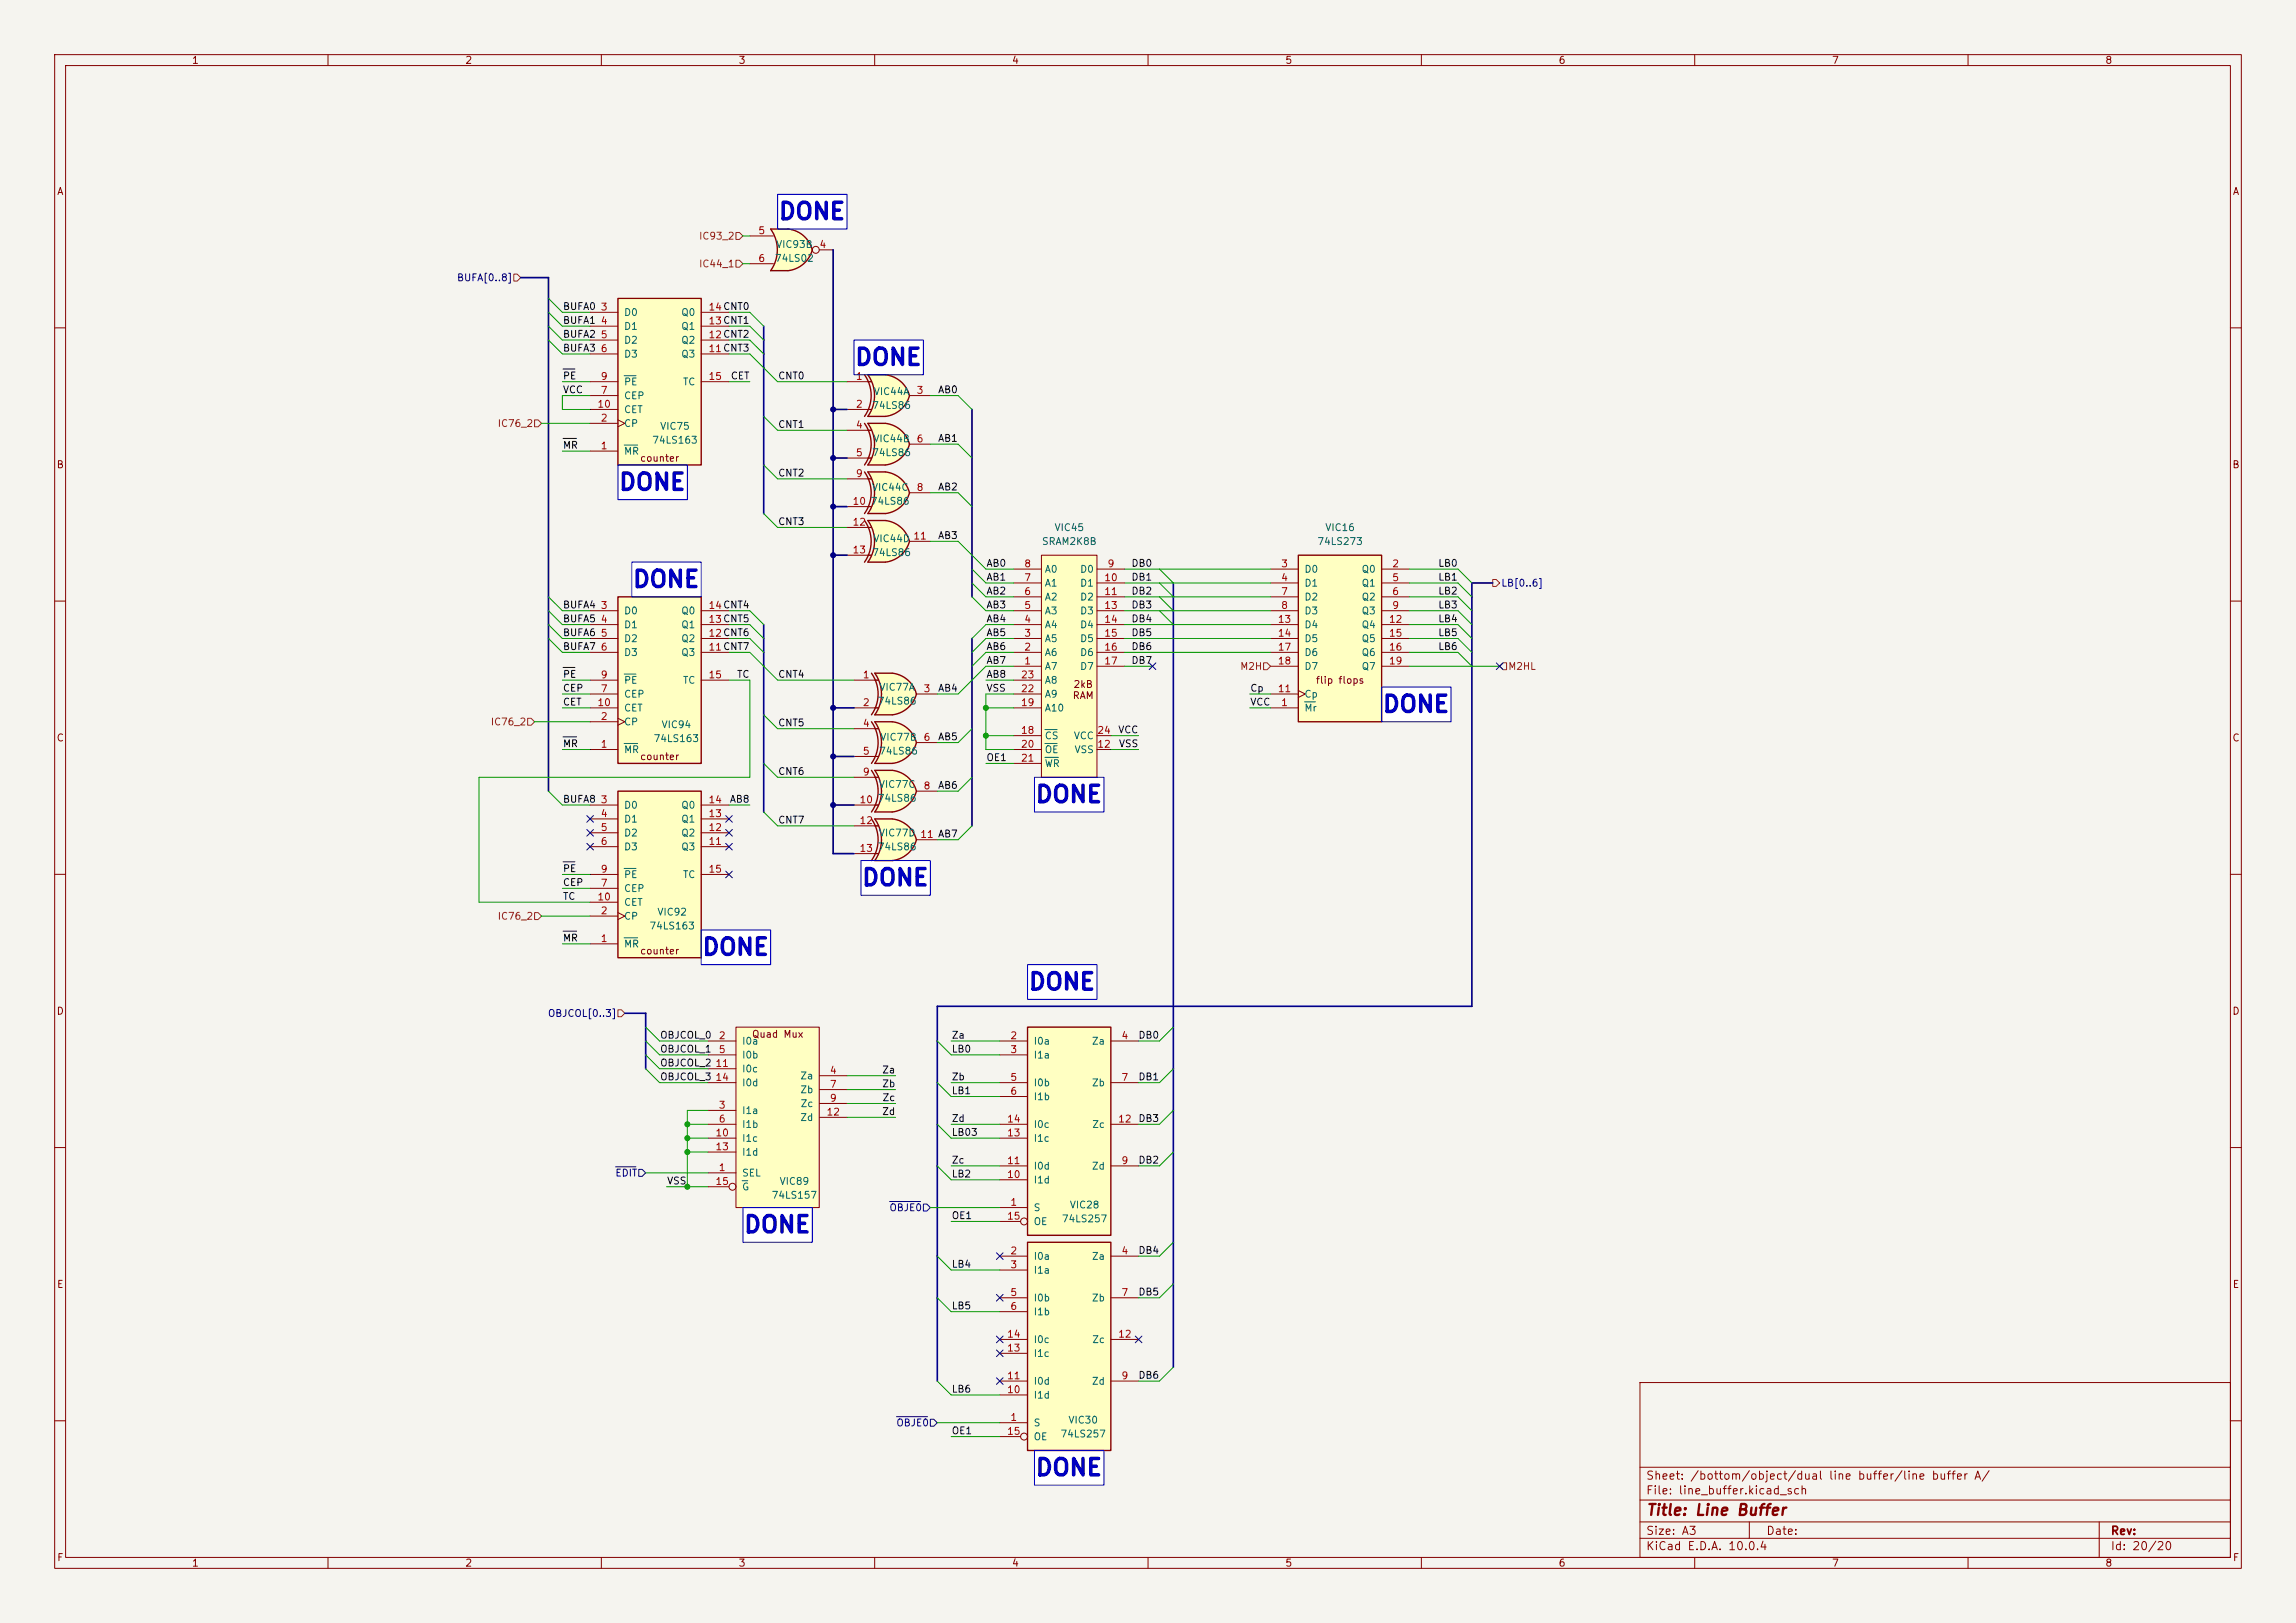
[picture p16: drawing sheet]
<svg xmlns="http://www.w3.org/2000/svg" width="420mm" height="297mm" viewBox="0 0 420 297" stroke-linecap="round" stroke-linejoin="round" font-family="sans-serif">
<defs><g id="words">
<g font-size="3" fill="#0000c2">
<text x="142.2" y="40.9">DONE</text>
<text x="156.2" y="67.6">DONE</text>
<text x="113" y="90.5">DONE</text>
<text x="115.6" y="108.2">DONE</text>
<text x="252.7" y="131.1">DONE</text>
<text x="189.2" y="147.6">DONE</text>
<text x="157.5" y="162.8">DONE</text>
<text x="128.3" y="175.5">DONE</text>
<text x="188" y="181.9">DONE</text>
<text x="135.9" y="226.4">DONE</text>
<text x="189.2" y="270.8">DONE</text>
</g>
<text font-size="2" fill="#840000" x="301" y="277.8">Title: Line Buffer</text>
<g font-size="1.5" fill="#840000">
<text x="301" y="273.8">File: line_buffer.kicad_sch</text>
<text x="301" y="271.1">Sheet: /bottom/object/dual line buffer/line buffer A/</text>
<text x="301" y="281.2">Size: A3</text>
<text x="323" y="281.2">Date:</text>
<text x="386" y="281.2">Rev:</text>
<text x="301" y="284">KiCad E.D.A. 10.0.4</text>
<text x="386" y="284">Id: 20/20</text>
</g>
<g font-size="1.3" fill="#840000">
<text x="35" y="12">1</text>
<text x="85" y="12">2</text>
<text x="135" y="12">3</text>
<text x="185" y="12">4</text>
<text x="235" y="12">5</text>
<text x="285" y="12">6</text>
<text x="335" y="12">7</text>
<text x="385" y="12">8</text>
<text x="10.3" y="36">A</text>
<text x="408.3" y="36">A</text>
<text x="10.3" y="86">B</text>
<text x="117" y="84.8">counter</text>
<text x="408.2" y="86">B</text>
<text x="240.6" y="125.4">flip flops</text>
<text x="196.1" y="128.2">RAM</text>
<text x="196.3" y="126.2">2kB</text>
<text x="10.3" y="136">C</text>
<text x="408.2" y="136">C</text>
<text x="117" y="139.4">counter</text>
<text x="117" y="175">counter</text>
<text x="10.3" y="186">D</text>
<text x="408.2" y="186">D</text>
<text x="137.5" y="190.2">Quad Mux</text>
<text x="10.3" y="236">E</text>
<text x="408.3" y="236">E</text>
<text x="10.3" y="286">F</text>
<text x="35" y="287">1</text>
<text x="85" y="287">2</text>
<text x="135" y="287">3</text>
<text x="185" y="287">4</text>
<text x="235" y="287">5</text>
<text x="285" y="287">6</text>
<text x="335" y="287">7</text>
<text x="385" y="287">8</text>
<text x="408.3" y="286">F</text>
</g>
<g font-size="1.3" fill="#725600">
<text x="127.8" y="44.2">IC93_2</text>
<text x="127.8" y="49.2">IC44_1</text>
<text x="90.9" y="78.4">IC76_2</text>
<text x="226.8" y="122.9">M2H</text>
<text x="275.8" y="122.9">M2HL</text>
<text x="89.7" y="133.1">IC76_2</text>
<text x="90.9" y="168.6">IC76_2</text>
</g>
<g font-size="1.3" fill="#a90000">
<text x="138.6" y="43.2">5</text>
<text x="149.8" y="45.7">4</text>
<text x="138.6" y="48.2">6</text>
<text x="109.8" y="57.1">3</text>
<text x="109.8" y="59.7">4</text>
<text x="129.5" y="59.7">13CNT1</text>
<text x="129.5" y="57.1">14CNT0</text>
<text x="109.8" y="62.2">5</text>
<text x="109.8" y="64.7">6</text>
<text x="129.5" y="64.7">11CNT3</text>
<text x="129.5" y="62.2">12CNT2</text>
<text x="109.8" y="69.8">9</text>
<text x="129.5" y="69.8">15</text>
<text x="156.5" y="69.8">1</text>
<text x="109.2" y="74.9">10</text>
<text x="109.8" y="77.4">2</text>
<text x="109.8" y="72.4">7</text>
<text x="156.5" y="74.9">2</text>
<text x="167.6" y="72.4">3</text>
<text x="109.8" y="82.5">1</text>
<text x="156.5" y="78.7">4</text>
<text x="156.5" y="83.8">5</text>
<text x="167.6" y="81.3">6</text>
<text x="156.5" y="87.6">9</text>
<text x="155.9" y="92.7">10</text>
<text x="167.6" y="90.1">8</text>
<text x="155.9" y="96.5">12</text>
<text x="155.9" y="101.6">13</text>
<text x="167" y="99">11</text>
<text x="187.3" y="106.7">7</text>
<text x="187.3" y="104.1">8</text>
<text x="201.9" y="106.7">10</text>
<text x="202.5" y="104.1">9</text>
<text x="234.2" y="104.1">3</text>
<text x="234.2" y="106.7">4</text>
<text x="254.6" y="104.1">2</text>
<text x="254.6" y="106.7">5</text>
<text x="109.8" y="111.7">3</text>
<text x="129.5" y="111.7">14CNT4</text>
<text x="187.3" y="111.7">5</text>
<text x="187.3" y="109.2">6</text>
<text x="201.9" y="109.2">11</text>
<text x="201.9" y="111.7">13</text>
<text x="234.2" y="109.2">7</text>
<text x="234.2" y="111.7">8</text>
<text x="254.6" y="109.2">6</text>
<text x="254.6" y="111.7">9</text>
<text x="109.8" y="114.3">4</text>
<text x="109.8" y="116.8">5</text>
<text x="109.8" y="119.4">6</text>
<text x="129.5" y="119.4">11CNT7</text>
<text x="129.5" y="116.8">12CNT6</text>
<text x="129.5" y="114.3">13CNT5</text>
<text x="187.3" y="119.4">2</text>
<text x="187.3" y="116.8">3</text>
<text x="187.3" y="114.3">4</text>
<text x="201.9" y="114.3">14</text>
<text x="201.9" y="116.8">15</text>
<text x="201.9" y="119.4">16</text>
<text x="233.6" y="114.3">13</text>
<text x="233.6" y="116.8">14</text>
<text x="233.6" y="119.4">17</text>
<text x="254" y="114.3">12</text>
<text x="254" y="116.8">15</text>
<text x="254" y="119.4">16</text>
<text x="109.8" y="124.4">9</text>
<text x="129.5" y="124.4">15</text>
<text x="157.7" y="124.4">1</text>
<text x="186.6" y="124.4">23</text>
<text x="187.3" y="121.9">1</text>
<text x="201.9" y="121.9">17</text>
<text x="233.6" y="121.9">18</text>
<text x="254" y="121.9">19</text>
<text x="109.2" y="129.5">10</text>
<text x="109.8" y="127">7</text>
<text x="157.7" y="129.5">2</text>
<text x="168.8" y="127">3</text>
<text x="186.6" y="129.5">19</text>
<text x="186.6" y="127">22</text>
<text x="233.6" y="127">11</text>
<text x="234.2" y="129.5">1</text>
<text x="109.8" y="137.1">1</text>
<text x="109.8" y="132.1">2</text>
<text x="157.7" y="133.3">4</text>
<text x="168.8" y="135.9">6</text>
<text x="186.6" y="134.6">18</text>
<text x="186.6" y="137.1">20</text>
<text x="200.6" y="137.1">12</text>
<text x="200.6" y="134.6">24</text>
<text x="157.7" y="142.2">9</text>
<text x="157.7" y="138.4">5</text>
<text x="186.6" y="139.7">21</text>
<text x="109.8" y="147.3">3</text>
<text x="109.8" y="149.8">4</text>
<text x="129.5" y="149.8">13</text>
<text x="129.5" y="147.3">14</text>
<text x="157.1" y="147.3">10</text>
<text x="168.8" y="144.8">8</text>
<text x="109.8" y="152.4">5</text>
<text x="109.8" y="154.9">6</text>
<text x="129.5" y="154.9">11</text>
<text x="129.5" y="152.4">12</text>
<text x="157.1" y="151.1">12</text>
<text x="109.8" y="160">9</text>
<text x="129.5" y="160">15</text>
<text x="157.1" y="156.2">13</text>
<text x="109.2" y="165.1">10</text>
<text x="109.8" y="167.6">2</text>
<text x="109.8" y="162.5">7</text>
<text x="109.8" y="172.7">1</text>
<text x="131.4" y="190.5">2</text>
<text x="184.7" y="190.5">2</text>
<text x="205" y="190.5">4</text>
<text x="130.8" y="195.6">11</text>
<text x="131.4" y="193">5</text>
<text x="151.7" y="196.8">4</text>
<text x="184.7" y="193">3</text>
<text x="130.8" y="198.1">14</text>
<text x="131.4" y="203.2">3</text>
<text x="151.7" y="199.4">7</text>
<text x="151.7" y="201.9">9</text>
<text x="184.7" y="198.1">5</text>
<text x="184.7" y="200.6">6</text>
<text x="205" y="198.1">7</text>
<text x="130.8" y="208.3">10</text>
<text x="131.4" y="205.7">6</text>
<text x="151.1" y="204.4">12</text>
<text x="184.1" y="208.3">13</text>
<text x="184.1" y="205.7">14</text>
<text x="204.4" y="205.7">12</text>
<text x="130.8" y="210.8">13</text>
<text x="131.4" y="214.6">1</text>
<text x="184.1" y="215.9">10</text>
<text x="184.1" y="213.3">11</text>
<text x="205" y="213.3">9</text>
<text x="130.8" y="217.1">15</text>
<text x="184.7" y="221">1</text>
<text x="184.1" y="223.5">15</text>
<text x="184.7" y="229.8">2</text>
<text x="184.7" y="232.4">3</text>
<text x="205" y="229.8">4</text>
<text x="184.7" y="237.5">5</text>
<text x="205" y="237.5">7</text>
<text x="184.1" y="245.1">14</text>
<text x="184.7" y="240">6</text>
<text x="204.4" y="245.1">12</text>
<text x="184.1" y="247.6">13</text>
<text x="184.1" y="255.2">10</text>
<text x="184.1" y="252.7">11</text>
<text x="205" y="252.7">9</text>
<text x="184.1" y="262.9">15</text>
<text x="184.7" y="260.3">1</text>
</g>
<g font-size="1.3" fill="#006464">
<text x="141.9" y="45.7">VIC93B</text>
<text x="141.6" y="48.2">74LS02</text>
<text x="114" y="58.1">D0</text>
<text x="124.5" y="58.1">Q0</text>
<text x="114" y="60.7">D1</text>
<text x="114" y="63.2">D2</text>
<text x="114" y="65.7">D3</text>
<text x="124.5" y="65.7">Q3</text>
<text x="124.5" y="63.2">Q2</text>
<text x="124.5" y="60.7">Q1</text>
<text x="114" y="70.8">PE</text>
<text x="124.8" y="70.8">TC</text>
<text x="114" y="73.4">CEP</text>
<text x="114" y="75.9">CET</text>
<text x="159.4" y="75.1">74LS86</text>
<text x="159.7" y="72.6">VIC44A</text>
<text x="114" y="83.5">MR</text>
<text x="114" y="78.4">CP</text>
<text x="119.2" y="81.5">74LS163</text>
<text x="120.7" y="78.9">VIC75</text>
<text x="159.4" y="83.8">74LS86</text>
<text x="159.6" y="81.2">VIC44B</text>
<text x="159.2" y="92.7">74LS86</text>
<text x="159.4" y="90.1">VIC44C</text>
<text x="159.6" y="99.5">VIC44D</text>
<text x="190.5" y="100">SRAM2K8B</text>
<text x="192.8" y="97.5">VIC45</text>
<text x="240.9" y="100">74LS273</text>
<text x="242.3" y="97.5">VIC16</text>
<text x="159.4" y="102.1">74LS86</text>
<text x="191" y="107.7">A1</text>
<text x="191" y="105.1">A0</text>
<text x="197.5" y="105.1">D0</text>
<text x="197.5" y="107.7">D1</text>
<text x="238.5" y="105.1">D0</text>
<text x="238.5" y="107.7">D1</text>
<text x="249" y="105.1">Q0</text>
<text x="249" y="107.7">Q1</text>
<text x="114" y="112.7">D0</text>
<text x="124.5" y="112.7">Q0</text>
<text x="191" y="112.7">A3</text>
<text x="191" y="110.2">A2</text>
<text x="197.5" y="110.2">D2</text>
<text x="197.5" y="112.7">D3</text>
<text x="238.5" y="110.2">D2</text>
<text x="238.5" y="112.7">D3</text>
<text x="249" y="110.2">Q2</text>
<text x="249" y="112.7">Q3</text>
<text x="114" y="115.3">D1</text>
<text x="114" y="117.8">D2</text>
<text x="124.5" y="117.8">Q2</text>
<text x="124.5" y="115.3">Q1</text>
<text x="191" y="117.8">A5</text>
<text x="191" y="115.3">A4</text>
<text x="197.5" y="115.3">D4</text>
<text x="197.5" y="117.8">D5</text>
<text x="238.5" y="115.3">D4</text>
<text x="238.5" y="117.8">D5</text>
<text x="249" y="115.3">Q4</text>
<text x="249" y="117.8">Q5</text>
<text x="114" y="120.4">D3</text>
<text x="114" y="125.4">PE</text>
<text x="124.5" y="120.4">Q3</text>
<text x="124.8" y="125.4">TC</text>
<text x="191" y="122.9">A7</text>
<text x="191" y="120.4">A6</text>
<text x="191" y="125.4">A8</text>
<text x="197.5" y="120.4">D6</text>
<text x="197.5" y="122.9">D7</text>
<text x="238.5" y="120.4">D6</text>
<text x="238.5" y="122.9">D7</text>
<text x="249" y="120.4">Q6</text>
<text x="249" y="122.9">Q7</text>
<text x="114" y="128">CEP</text>
<text x="114" y="130.5">CET</text>
<text x="160.4" y="129.2">74LS86</text>
<text x="160.7" y="126.7">VIC77A</text>
<text x="191" y="130.5">A10</text>
<text x="191" y="128">A9</text>
<text x="238.5" y="130.5">Mr</text>
<text x="238.5" y="128">Cp</text>
<text x="114" y="133.1">CP</text>
<text x="119.5" y="136.1">74LS163</text>
<text x="120.9" y="133.6">VIC94</text>
<text x="160.9" y="135.8">VIC77B</text>
<text x="191" y="135.6">CS</text>
<text x="196.3" y="135.6">VCC</text>
<text x="114" y="138.1">MR</text>
<text x="160.7" y="138.4">74LS86</text>
<text x="191" y="138.1">OE</text>
<text x="191" y="140.7">WR</text>
<text x="196.4" y="138.1">VSS</text>
<text x="114" y="148.3">D0</text>
<text x="124.5" y="148.3">Q0</text>
<text x="160.4" y="147">74LS86</text>
<text x="160.7" y="144.5">VIC77C</text>
<text x="114" y="150.8">D1</text>
<text x="114" y="153.4">D2</text>
<text x="114" y="155.9">D3</text>
<text x="124.5" y="155.9">Q3</text>
<text x="124.5" y="153.4">Q2</text>
<text x="124.5" y="150.8">Q1</text>
<text x="160.4" y="155.9">74LS86</text>
<text x="160.7" y="153.4">VIC77D 11 AB7</text>
<text x="114" y="161">PE</text>
<text x="124.8" y="161">TC</text>
<text x="114" y="163.5">CEP</text>
<text x="114" y="166.1">CET</text>
<text x="120.1" y="167.8">VIC92</text>
<text x="114" y="173.7">MR</text>
<text x="114" y="168.6">CP</text>
<text x="118.7" y="170.4">74LS163</text>
<text x="135.6" y="191.5">I0a</text>
<text x="189" y="191.5">I0a</text>
<text x="199.6" y="191.5">Za</text>
<text x="135.6" y="194">I0b</text>
<text x="135.6" y="196.6">I0c</text>
<text x="146.3" y="197.8">Za</text>
<text x="189" y="194">I1a</text>
<text x="135.6" y="199.1">I0d</text>
<text x="146.3" y="200.4">Zb</text>
<text x="146.3" y="202.9">Zc</text>
<text x="189" y="199.1">I0b</text>
<text x="189" y="201.6">I1b</text>
<text x="199.6" y="199.1">Zb</text>
<text x="135.6" y="204.2">I1a</text>
<text x="135.6" y="206.7">I1b</text>
<text x="135.6" y="209.3">I1c</text>
<text x="146.3" y="205.4">Zd</text>
<text x="189" y="209.3">I1c</text>
<text x="189" y="206.7">I0c</text>
<text x="199.7" y="206.7">Zc</text>
<text x="135.6" y="215.6">SEL</text>
<text x="135.6" y="211.8">I1d</text>
<text x="189" y="214.3">I0d</text>
<text x="199.6" y="214.3">Zd</text>
<text x="135.6" y="218.1">G</text>
<text x="141" y="219.7">74LS157</text>
<text x="142.5" y="217.1">VIC89</text>
<text x="189" y="222">S</text>
<text x="189" y="216.9">I1d</text>
<text x="195.6" y="221.4">VIC28</text>
<text x="189" y="224.5">OE</text>
<text x="194.1" y="224">74LS257</text>
<text x="189" y="230.8">I0a</text>
<text x="189" y="233.4">I1a</text>
<text x="199.6" y="230.8">Za</text>
<text x="189" y="238.5">I0b</text>
<text x="199.6" y="238.5">Zb</text>
<text x="189" y="241">I1b</text>
<text x="189" y="248.6">I1c</text>
<text x="189" y="246.1">I0c</text>
<text x="199.7" y="246.1">Zc</text>
<text x="189" y="256.2">I1d</text>
<text x="189" y="253.7">I0d</text>
<text x="199.6" y="253.7">Zd</text>
<text x="189" y="261.3">S</text>
<text x="189" y="263.9">OE</text>
<text x="193.9" y="263.4">74LS257</text>
<text x="195.3" y="260.8">VIC30</text>
</g>
<g font-size="1.3" fill="#000084">
<text x="83.5" y="51.8">BUFA[0..8]</text>
<text x="274.5" y="107.7">LB[0..6]</text>
<text x="100.1" y="186.4">OBJCOL[0..3]</text>
<text x="112.5" y="215.6">EDIT</text>
<text x="162.6" y="222">OBJE0</text>
<text x="163.9" y="261.3">OBJE0</text>
</g>
<g font-size="1.3" fill="#0f0f0f">
<text x="102.9" y="59.6">BUFA1</text>
<text x="102.9" y="57">BUFA0</text>
<text x="102.9" y="62.1">BUFA2</text>
<text x="102.9" y="64.6">BUFA3</text>
<text x="102.9" y="69.7">PE</text>
<text x="133.6" y="69.7">CET</text>
<text x="142.2" y="69.7">CNT0</text>
<text x="102.9" y="72.3">VCC</text>
<text x="171.5" y="72.3">AB0</text>
<text x="102.9" y="82.4">MR</text>
<text x="142.2" y="78.6">CNT1</text>
<text x="171.5" y="81.2">AB1</text>
<text x="142.2" y="87.5">CNT2</text>
<text x="171.5" y="90">AB2</text>
<text x="142.2" y="96.4">CNT3</text>
<text x="171.5" y="98.9">AB3</text>
<text x="180.3" y="104">AB0</text>
<text x="180.3" y="106.6">AB1</text>
<text x="206.9" y="104">DB0</text>
<text x="206.9" y="106.6">DB1</text>
<text x="263" y="104">LB0</text>
<text x="263" y="106.6">LB1</text>
<text x="102.9" y="111.6">BUFA4</text>
<text x="180.3" y="109.1">AB2</text>
<text x="180.3" y="111.6">AB3</text>
<text x="206.9" y="109.1">DB2</text>
<text x="206.9" y="111.6">DB3</text>
<text x="263" y="109.1">LB2</text>
<text x="263" y="111.6">LB3</text>
<text x="102.9" y="116.7">BUFA6</text>
<text x="102.9" y="114.2">BUFA5</text>
<text x="102.9" y="119.3">BUFA7</text>
<text x="180.3" y="119.3">AB6</text>
<text x="180.3" y="116.7">AB5</text>
<text x="180.3" y="114.2">AB4</text>
<text x="206.9" y="116.7">DB5</text>
<text x="206.9" y="119.3">DB6</text>
<text x="206.9" y="114.2">DB4</text>
<text x="263" y="119.3">LB6</text>
<text x="263" y="116.7">LB5</text>
<text x="263" y="114.2">LB4</text>
<text x="102.9" y="124.3">PE</text>
<text x="134.7" y="124.3">TC</text>
<text x="142.2" y="124.3">CNT4</text>
<text x="180.3" y="124.3">AB8</text>
<text x="180.3" y="121.8">AB7</text>
<text x="206.9" y="121.8">DB7</text>
<text x="102.9" y="126.9">CEP</text>
<text x="102.9" y="129.4">CET</text>
<text x="171.5" y="126.9">AB4</text>
<text x="180.3" y="126.9">VSS</text>
<text x="228.6" y="126.9">Cp</text>
<text x="228.6" y="129.4">VCC</text>
<text x="102.9" y="137">MR</text>
<text x="142.2" y="133.2">CNT5</text>
<text x="171.5" y="135.8">AB5</text>
<text x="204.4" y="134.5">VCC</text>
<text x="204.6" y="137">VSS</text>
<text x="142.2" y="142.1">CNT6</text>
<text x="180.3" y="139.6">OE1</text>
<text x="102.9" y="147.2">BUFA8</text>
<text x="133.4" y="147.2">AB8</text>
<text x="171.5" y="144.7">AB6</text>
<text x="142.2" y="151">CNT7</text>
<text x="102.9" y="159.9">PE</text>
<text x="102.9" y="165">TC</text>
<text x="102.9" y="162.4">CEP</text>
<text x="102.9" y="172.6">MR</text>
<text x="120.6" y="190.4">OBJCOL_0</text>
<text x="174" y="190.4">Za</text>
<text x="208.1" y="190.4">DB0</text>
<text x="120.6" y="192.9">OBJCOL_1</text>
<text x="120.6" y="198">OBJCOL_3</text>
<text x="120.6" y="195.5">OBJCOL_2</text>
<text x="161.3" y="196.7">Za</text>
<text x="174" y="192.9">LB0</text>
<text x="174" y="198">Zb</text>
<text x="208.1" y="198">DB1</text>
<text x="161.3" y="199.3">Zb</text>
<text x="161.3" y="201.8">Zc</text>
<text x="174" y="200.5">LB1</text>
<text x="161.3" y="204.3">Zd</text>
<text x="174" y="208.2">LB03</text>
<text x="174" y="205.6">Zd</text>
<text x="208.1" y="205.6">DB3</text>
<text x="174" y="215.8">LB2</text>
<text x="174" y="213.2">Zc</text>
<text x="208.1" y="213.2">DB2</text>
<text x="121.9" y="217">VSS</text>
<text x="174" y="223.4">OE1</text>
<text x="174" y="232.3">LB4</text>
<text x="208.1" y="229.7">DB4</text>
<text x="174" y="239.9">LB5</text>
<text x="208.1" y="237.4">DB5</text>
<text x="174" y="255.1">LB6</text>
<text x="208.1" y="252.6">DB6</text>
<text x="174" y="262.8">OE1</text>
</g>
</g></defs>
<path d="M0 0h420v297h-420z" fill="#f5f4ef" stroke="#f5f4ef" stroke-width=".18"/>
<g fill="none" stroke="#840000" stroke-width=".18">
<path d="M10 10h400v277h-400zM12 12h396v273h-396zM60 10v2M110 10v2M160 10v2M210 10v2M260 10v2M310 10v2M360 10v2M10 60h2M408 60h2M10 110h2"/>
<path d="M408 110h2M10 160h2M408 160h2M10 210h2M408 210h2M300 253h108v32h-108zM10 260h2M300 278.5h108M300 274.5h108M300 268.5h108M320 278.5v3M384 278.5v6.5"/>
<path d="M408 260h2M60 285v2M110 285v2M160 285v2M210 285v2M260 285v2M300 281.5h108M310 285v2M360 285v2"/>
</g>
<g fill="#fff">
<path d="M113 85.1h12.7v6.3h-12.7z"/>
<path d="M189.2 265.4h12.7v6.4h-12.7z"/>
<path d="M135.9 221h12.7v6.3h-12.7z"/>
<path d="M157.5 157.5h12.7v6.3h-12.7z"/>
<path d="M156.2 62.2h12.7v6.4h-12.7z"/>
<path d="M189.2 142.2h12.7v6.4h-12.7z"/>
<path d="M115.6 102.9h12.7v6.3h-12.7z"/>
<path d="M128.3 170.2h12.7v6.3h-12.7z"/>
<path d="M142.2 35.6h12.7v6.3h-12.7z"/>
<path d="M252.7 125.7h12.7v6.4h-12.7z"/>
<path d="M188 176.5h12.7v6.4h-12.7z"/>
</g>
<path d="M113 54.6h15.3v30.5h-15.3z" fill="#ffffc2"/>
<path d="M113 54.6h15.3v30.5h-15.3z" fill="none" stroke="#840000" stroke-width=".25"/>
<g fill="none" stroke="#840000" stroke-width=".18">
<path d="M107.9 57.2h5.1M107.9 59.7h5.1M128.3 57.2h5M128.3 59.7h5M107.9 77.5h5.1M107.9 62.2h5.1M107.9 64.8h5.1M107.9 72.4h5.1M107.9 69.9h5.1M107.9 74.9h5.1M113 76.8l1.3 .7-1.3 .6M128.3 62.2h5"/>
<path d="M128.3 64.8h5M128.3 69.9h5M107.9 82.6h5.1"/>
</g>
<path d="M114.2 68.7h2.1M114.2 81.4h2.4" fill="none" stroke="#006464" stroke-width=".18"/>
<path d="M141 41.9h3.1M141 49.5h3.1" fill="none" stroke="#ffffc2" stroke-width=".18"/>
<g fill="#ffffc2" stroke="#ffffc2" stroke-width=".18">
<path d="M143.6 44.4l5 1.3a5.2 5.2 0 0 1-4.4 3.8z"/>
<path d="M144.2 41.9a5.1 5.1 0 0 1 4.4 3.8l-5 1.3z"/>
</g>
<path d="M141 41.9h3.1v7.6h-3.1a6.7 6.7 0 0 0 0-7.6z" fill="#ffffc2"/>
<path d="M144.1 41.9h-3.1a6.6 6.6 0 0 1 0 7.6h3.1M144.2 41.9a5.2 5.2 0 0 1 4.4 3.8 5.2 5.2 0 0 1-4.4 3.8" fill="none" stroke="#840000" stroke-width=".25"/>
<g fill="none" stroke="#840000" stroke-width=".18">
<path d="M137.2 43.2h4.3M137.2 48.3h4.3M149.9 45.7h2.5"/>
<circle cx="149.2" cy="45.7" r=".63"/>
</g>
<path d="M158.7 86.4h3.2M158.7 94h3.2" fill="none" stroke="#ffffc2" stroke-width=".18"/>
<g fill="#ffffc2" stroke="#ffffc2" stroke-width=".18">
<path d="M161.3 88.8l5.1 1.4a5.2 5.2 0 0 1-4.4 3.8z"/>
<path d="M162 86.4a5.1 5.1 0 0 1 4.4 3.8l-5 1.3z"/>
</g>
<path d="M158.7 86.4h3.2v7.6h-3.2a6.7 6.7 0 0 0 0-7.6z" fill="#ffffc2"/>
<path d="M158.1 86.4a6.6 6.6 0 0 1 0 7.6M158.7 86.4h3.2a5.1 5.1 0 0 1 4.5 3.8 5.2 5.2 0 0 1-4.4 3.8h-3.3a6.6 6.6 0 0 0 0-7.6z" fill="none" stroke="#840000" stroke-width=".25"/>
<path d="M154.9 87.6h4.5M154.9 92.7h4.5M166.4 90.2h3.8" fill="none" stroke="#840000" stroke-width=".18"/>
<path d="M188 188h15.2v38.1h-15.2z" fill="#ffffc2"/>
<path d="M188 188h15.2v38.1h-15.2z" fill="none" stroke="#840000" stroke-width=".25"/>
<g fill="none" stroke="#840000" stroke-width=".18">
<path d="M182.9 190.5h5.1M182.9 193h5.1M182.9 198.1h5.1M203.2 190.5h5.1M203.2 198.1h5.1M182.9 200.7h5.1M182.9 213.4h5.1M182.9 215.9h5.1M182.9 205.7h5.1M182.9 208.3h5.1M203.2 213.4h5.1M203.2 205.7h5.1"/>
<path d="M182.9 221h5.1M182.9 223.5h3.8"/>
<circle cx="187.3" cy="223.5" r=".63"/>
</g>
<path d="M113 109.2h15.3v30.5h-15.3z" fill="#ffffc2"/>
<path d="M113 109.2h15.3v30.5h-15.3z" fill="none" stroke="#840000" stroke-width=".25"/>
<g fill="none" stroke="#840000" stroke-width=".18">
<path d="M107.9 111.8h5.1M107.9 114.3h5.1M107.9 116.8h5.1M107.9 119.4h5.1M128.3 111.8h5M128.3 114.3h5M128.3 116.8h5M128.3 119.4h5M107.9 137.2h5.1M107.9 132.1h5.1M107.9 127h5.1M107.9 124.5h5.1"/>
<path d="M107.9 129.5h5.1M113 131.4l1.3 .7-1.3 .6M128.3 124.5h5"/>
</g>
<path d="M114.2 136.1h2.4M114.2 123.4h2.1" fill="none" stroke="#006464" stroke-width=".18"/>
<path d="M237.5 101.6h15.2v30.5h-15.2z" fill="#ffffc2"/>
<path d="M237.5 101.6h15.2v30.5h-15.2z" fill="none" stroke="#840000" stroke-width=".25"/>
<g fill="none" stroke="#840000" stroke-width=".18">
<path d="M232.4 104.1h5.1M232.4 106.7h5.1M232.4 109.2h5.1M232.4 111.8h5.1M232.4 114.3h5.1M232.4 116.8h5.1M232.4 119.4h5.1M252.7 104.1h5.1M252.7 106.7h5.1M252.7 109.2h5.1M252.7 111.8h5.1M252.7 114.3h5.1"/>
<path d="M252.7 116.8h5.1M252.7 119.4h5.1M232.4 129.5h5.1M232.4 127h5.1M232.4 121.9h5.1M237.5 126.4l1.3 .6-1.3 .6M252.7 121.9h5.1"/>
</g>
<path d="M238.6 128.4h2" fill="none" stroke="#006464" stroke-width=".18"/>
<path d="M134.6 188h15.3v33h-15.3z" fill="#ffffc2"/>
<g fill="none" stroke="#840000" stroke-width=".18">
<path d="M129.5 190.5h5.1M129.5 193h5.1M129.5 195.6h5.1M129.5 198.1h5.1M134.6 188h15.3v33h-15.3zM149.9 196.9h5M149.9 199.4h5M129.5 214.6h5.1M129.5 203.2h5.1M129.5 205.7h5.1M129.5 208.3h5.1M129.5 210.8h5.1"/>
<path d="M129.5 217.2h3.8M149.9 201.9h5M149.9 204.5h5"/>
<circle cx="134" cy="217.2" r=".63"/>
</g>
<path d="M135.8 216.1h1" fill="none" stroke="#006464" stroke-width=".18"/>
<path d="M160 141h3.2M160 148.6h3.2" fill="none" stroke="#ffffc2" stroke-width=".18"/>
<g fill="#ffffc2" stroke="#ffffc2" stroke-width=".18">
<path d="M162.6 143.4l5 1.4a5.2 5.2 0 0 1-4.4 3.8z"/>
<path d="M163.2 141a5.1 5.1 0 0 1 4.4 3.8l-4.9 1.3z"/>
</g>
<path d="M160 141h3.2v7.6h-3.2a6.7 6.7 0 0 0 0-7.6z" fill="#ffffc2"/>
<path d="M159.4 141a6.6 6.6 0 0 1 0 7.6M160 141h3.2a5.1 5.1 0 0 1 4.4 3.8 5.2 5.2 0 0 1-4.4 3.8h-3.2a6.6 6.6 0 0 0 0-7.6z" fill="none" stroke="#840000" stroke-width=".25"/>
<path d="M156.2 142.2h4.5M156.2 147.3h4.5M167.6 144.8h3.8" fill="none" stroke="#840000" stroke-width=".18"/>
<path d="M160 149.9h3.2M160 157.5h3.2" fill="none" stroke="#ffffc2" stroke-width=".18"/>
<g fill="#ffffc2" stroke="#ffffc2" stroke-width=".18">
<path d="M162.6 152.3l5 1.4a5.2 5.2 0 0 1-4.4 3.8z"/>
<path d="M163.2 149.9a5.1 5.1 0 0 1 4.4 3.8l-4.9 1.3z"/>
</g>
<path d="M160 149.9h3.2v7.6h-3.2a6.7 6.7 0 0 0 0-7.6z" fill="#ffffc2"/>
<path d="M159.4 149.9a6.6 6.6 0 0 1 0 7.6M160 149.9h3.2a5.1 5.1 0 0 1 4.4 3.8 5.2 5.2 0 0 1-4.4 3.8h-3.2a6.6 6.6 0 0 0 0-7.6z" fill="none" stroke="#840000" stroke-width=".25"/>
<path d="M156.2 151.1h4.5M156.2 156.2h4.5M167.6 153.7h3.8" fill="none" stroke="#840000" stroke-width=".18"/>
<path d="M160 123.2h3.2M160 130.8h3.2" fill="none" stroke="#ffffc2" stroke-width=".18"/>
<g fill="#ffffc2" stroke="#ffffc2" stroke-width=".18">
<path d="M162.6 125.6l5 1.4a5.2 5.2 0 0 1-4.4 3.8z"/>
<path d="M163.2 123.2a5.1 5.1 0 0 1 4.4 3.8l-4.9 1.3z"/>
</g>
<path d="M160 123.2h3.2v7.6h-3.2a6.7 6.7 0 0 0 0-7.6z" fill="#ffffc2"/>
<path d="M159.4 123.2a6.6 6.6 0 0 1 0 7.6M163.2 130.8h-3.2a6.6 6.6 0 0 0 0-7.6h3.2a5.1 5.1 0 0 1 4.4 3.8 5.2 5.2 0 0 1-4.4 3.8" fill="none" stroke="#840000" stroke-width=".25"/>
<path d="M156.2 124.5h4.5M156.2 129.5h4.5M167.6 127h3.8" fill="none" stroke="#840000" stroke-width=".18"/>
<path d="M160 132.1h3.2M160 139.7h3.2" fill="none" stroke="#ffffc2" stroke-width=".18"/>
<g fill="#ffffc2" stroke="#ffffc2" stroke-width=".18">
<path d="M162.6 134.5l5 1.4a5.2 5.2 0 0 1-4.4 3.8z"/>
<path d="M163.2 132.1a5.1 5.1 0 0 1 4.4 3.8l-4.9 1.3z"/>
</g>
<path d="M160 132.1h3.2v7.6h-3.2a6.7 6.7 0 0 0 0-7.6z" fill="#ffffc2"/>
<path d="M159.4 132.1a6.6 6.6 0 0 1 0 7.6M160 132.1h3.2a5.1 5.1 0 0 1 4.4 3.8 5.2 5.2 0 0 1-4.4 3.8h-3.2a6.6 6.6 0 0 0 0-7.6z" fill="none" stroke="#840000" stroke-width=".25"/>
<path d="M156.2 133.4h4.5M156.2 138.4h4.5M167.6 135.9h3.8" fill="none" stroke="#840000" stroke-width=".18"/>
<path d="M190.5 101.6h10.2v40.6h-10.2z" fill="#ffffc2"/>
<g fill="none" stroke="#840000" stroke-width=".18">
<path d="M185.4 119.4h5.1M185.4 116.8h5.1M185.4 114.3h5.1M185.4 111.8h5.1M185.4 109.2h5.1M185.4 106.7h5.1M185.4 104.1h5.1M190.5 101.6h10.2v40.6h-10.2zM200.7 119.4h5M200.7 116.8h5M200.7 114.3h5M200.7 111.8h5"/>
<path d="M200.7 109.2h5M200.7 106.7h5M200.7 104.1h5M185.4 121.9h5.1M185.4 137.2h5.1M185.4 134.6h5.1M185.4 129.5h5.1M185.4 139.7h5.1M185.4 127h5.1M185.4 124.5h5.1M200.7 121.9h5M200.7 137.2h2.5"/>
<path d="M200.7 134.6h2.5"/>
</g>
<path d="M191.1 133.5h2.3M191.1 136.1h2.3M191.1 138.6h2.5" fill="none" stroke="#006464" stroke-width=".18"/>
<path d="M158.7 95.3h3.2M158.7 102.9h3.2" fill="none" stroke="#ffffc2" stroke-width=".18"/>
<g fill="#ffffc2" stroke="#ffffc2" stroke-width=".18">
<path d="M161.3 97.7l5.1 1.4a5.2 5.2 0 0 1-4.4 3.8z"/>
<path d="M162 95.3a5.1 5.1 0 0 1 4.4 3.8l-5 1.3z"/>
</g>
<path d="M158.7 95.3h3.2v7.6h-3.2a6.7 6.7 0 0 0 0-7.6z" fill="#ffffc2"/>
<path d="M158.1 95.3a6.6 6.6 0 0 1 0 7.6M161.9 102.9h-3.2a6.6 6.6 0 0 0 0-7.6h3.2a5.1 5.1 0 0 1 4.5 3.8 5.2 5.2 0 0 1-4.4 3.8" fill="none" stroke="#840000" stroke-width=".25"/>
<path d="M154.9 96.5h4.5M166.4 99.1h3.8M154.9 101.6h4.5" fill="none" stroke="#840000" stroke-width=".18"/>
<path d="M158.7 77.5h3.2M158.7 85.1h3.2" fill="none" stroke="#ffffc2" stroke-width=".18"/>
<g fill="#ffffc2" stroke="#ffffc2" stroke-width=".18">
<path d="M161.3 79.9l5.1 1.4a5.2 5.2 0 0 1-4.4 3.8z"/>
<path d="M162 77.5a5.1 5.1 0 0 1 4.4 3.8l-5 1.3z"/>
</g>
<path d="M158.7 77.5h3.2v7.6h-3.2a6.7 6.7 0 0 0 0-7.6z" fill="#ffffc2"/>
<path d="M158.1 77.5a6.6 6.6 0 0 1 0 7.6M158.7 77.5h3.2a5.1 5.1 0 0 1 4.5 3.8 5.2 5.2 0 0 1-4.4 3.8h-3.3a6.6 6.6 0 0 0 0-7.6z" fill="none" stroke="#840000" stroke-width=".25"/>
<path d="M154.9 78.7h4.5M154.9 83.8h4.5M166.4 81.3h3.8" fill="none" stroke="#840000" stroke-width=".18"/>
<path d="M158.7 68.6h3.2M158.7 76.2h3.2" fill="none" stroke="#ffffc2" stroke-width=".18"/>
<g fill="#ffffc2" stroke="#ffffc2" stroke-width=".18">
<path d="M161.3 71l5.1 1.4a5.2 5.2 0 0 1-4.4 3.8z"/>
<path d="M162 68.6a5.1 5.1 0 0 1 4.4 3.8l-5 1.3z"/>
</g>
<path d="M158.7 68.6h3.2v7.6h-3.2a6.7 6.7 0 0 0 0-7.6z" fill="#ffffc2"/>
<path d="M158.1 68.6a6.6 6.6 0 0 1 0 7.6M158.7 68.6h3.2a5.1 5.1 0 0 1 4.5 3.8 5.2 5.2 0 0 1-4.4 3.8h-3.3a6.6 6.6 0 0 0 0-7.6z" fill="none" stroke="#840000" stroke-width=".25"/>
<path d="M154.9 69.9h4.5M154.9 74.9h4.5M166.4 72.4h3.8" fill="none" stroke="#840000" stroke-width=".18"/>
<path d="M113 144.8h15.3v30.5h-15.3z" fill="#ffffc2"/>
<path d="M113 144.8h15.3v30.5h-15.3z" fill="none" stroke="#840000" stroke-width=".25"/>
<g fill="none" stroke="#840000" stroke-width=".18">
<path d="M107.9 147.3h5.1M107.9 149.9h5.1M107.9 152.4h5.1M107.9 154.9h5.1M128.3 147.3h5M128.3 149.9h5M128.3 152.4h5M128.3 154.9h5M107.9 172.7h5.1M107.9 167.6h5.1M107.9 162.6h5.1M107.9 160h5.1"/>
<path d="M107.9 165.1h5.1M113 167l1.3 .6-1.3 .7M128.3 160h5"/>
</g>
<path d="M114.2 158.9h2.1M114.2 171.6h2.4" fill="none" stroke="#006464" stroke-width=".18"/>
<path d="M188 227.3h15.2v38.1h-15.2z" fill="#ffffc2"/>
<path d="M188 227.3h15.2v38.1h-15.2z" fill="none" stroke="#840000" stroke-width=".25"/>
<g fill="none" stroke="#840000" stroke-width=".18">
<path d="M182.9 229.9h5.1M182.9 232.4h5.1M182.9 237.5h5.1M203.2 229.9h5.1M203.2 237.5h5.1M182.9 240h5.1M182.9 252.7h5.1M182.9 255.3h5.1M182.9 245.1h5.1M182.9 247.6h5.1M203.2 252.7h5.1M203.2 245.1h5.1"/>
<path d="M182.9 260.3h5.1M182.9 262.9h3.8"/>
<circle cx="187.3" cy="262.9" r=".63"/>
</g>
<path d="M94 50.2h.6l.6 .6-.6 .6h-.6zM134.6 42.5h.7l.6 .7-.6 .6h-.7zM134.6 47.6h.7l.6 .7-.6 .6h-.7zM97.8 76.8h.6l.7 .7-.7 .6h-.6zM273 106h.7l.6 .7-.6 .6h-.7zM96.5 131.4h.7l.6 .7-.6 .6h-.7zM231.1 121.3h.7l.6 .6-.6 .7h-.7zM275 121.3h.6v1.3h-.6l-.7-.7zM97.8 167h.6l.7 .6-.7 .7h-.6zM113 184.8h.7l.6 .6-.6 .7h-.7z" fill="none" stroke="#725600" stroke-width=".18"/>
<g fill="none" stroke="#000084" stroke-width=".18">
<path d="M210.2 121.3l1.2 1.2M211.4 121.3l-1.2 1.2M273.7 121.3l1.2 1.2M274.9 121.3l-1.2 1.2M107.3 154.3l1.3 1.2M107.3 149.3l1.3 1.2M107.3 151.8l1.3 1.2M108.6 154.3l-1.3 1.2M108.6 149.3l-1.3 1.2M108.6 151.8l-1.3 1.2M132.7 154.3l1.3 1.2M132.7 159.4l1.3 1.2"/>
<path d="M132.7 151.8l1.3 1.2M132.7 149.3l1.3 1.2M134 154.3l-1.3 1.2M134 159.4l-1.3 1.2M134 151.8l-1.3 1.2M134 149.3l-1.3 1.2M112.6 213.5h3.7M116.8 214h.7l.6 .6-.6 .7h-.7zM162.7 219.9h5.7M168.9 220.3h.6l.7 .7-.7 .6h-.6zM182.3 236.9l1.2 1.2M182.3 229.3l1.2 1.2"/>
<path d="M183.5 236.9l-1.2 1.2M183.5 229.3l-1.2 1.2M164 259.2h5.7M170.2 259.7h.6l.6 .6-.6 .7h-.6zM182.3 252.1l1.2 1.2M182.3 244.5l1.2 1.2M182.3 247l1.2 1.3M183.5 252.1l-1.2 1.2M183.5 244.5l-1.2 1.2M183.5 247l-1.2 1.3M207.7 244.5l1.2 1.2M208.9 244.5l-1.2 1.2"/>
</g>
<path d="M103 67.5h2.2M103 80.2h2.5M103 134.8h2.5M103 122.1h2.2M103 157.7h2.2M103 170.4h2.5" fill="none" stroke="#0f0f0f" stroke-width=".18"/>
<g fill="none" stroke="#000084" stroke-width=".3">
<path d="M95.2 50.8h5.1v94M139.7 59.7v34.3M152.4 45.7v110.5h3.8M152.4 74.9h2.5M177.8 74.9v34.3M152.4 92.7h2.5M152.4 83.8h2.5M139.7 114.3v34.3M152.4 101.6h2.5M177.8 116.8v34.3M214.6 106.7v143.5M273 106.7h-3.8v77.5h-97.8v68.5"/>
<path d="M152.4 129.5h3.8M152.4 138.4h3.8M152.4 147.3h3.8M114.3 185.4h3.8v10.2"/>
</g>
<g fill="none" stroke="#009600" stroke-width=".18">
<path d="M100.3 57.2l2.6 2.5h5M100.3 54.6l2.6 2.6h5M100.3 59.7l2.6 2.5h5M133.3 59.7h3.9l2.5 2.5M133.3 57.2h3.9l2.5 2.5M135.9 43.2h1.3M135.9 48.3h1.3M99.1 77.5h8.8M100.3 62.2l2.6 2.6h5M102.9 69.9h5M107.9 72.4h-5v2.5h5M133.3 69.9h3.9"/>
<path d="M133.3 64.8h3.9l5 5.1h12.7M133.3 62.2h3.9l2.5 2.6M139.7 76.2l2.5 2.5h12.7M170.2 72.4h5.1l2.5 2.5M102.9 82.6h5M139.7 94l2.5 2.5h12.7M139.7 85.1l2.5 2.5h12.7M170.2 99.1h5.1l5 5h5.1M170.2 90.2h5.1l2.5 2.5M170.2 81.3h5.1l2.5 2.5M100.3 116.8l2.6 2.6h5M100.3 114.3l2.6 2.5h5"/>
<path d="M100.3 111.8l2.6 2.5h5M100.3 109.2l2.6 2.6h5M133.3 119.4h3.9l5 5.1h14M133.3 116.8h3.9l2.5 2.6M133.3 114.3h3.9l2.5 2.5M133.3 111.8h3.9l2.5 2.5M177.8 106.7l2.5 2.5h5.1M177.8 104.1l2.5 2.6h5.1M177.8 109.2l2.5 2.6h5.1M185.4 119.4h-5.1l-2.5 2.5M185.4 116.8h-5.1l-2.5 2.6M185.4 114.3h-5.1l-2.5 2.5"/>
<path d="M205.7 119.4h26.7M205.7 116.8h26.7M205.7 114.3h26.7M205.7 109.2h26.7M205.7 106.7h26.7M205.7 111.8h26.7M205.7 104.1h26.7M212.1 109.2l2.5 2.6M212.1 111.8l2.5 2.5M212.1 104.1l2.5 2.6M212.1 106.7l2.5 2.5M257.8 119.4h8.9l2.5 2.5"/>
<path d="M257.8 116.8h8.9l2.5 2.6M257.8 114.3h8.9l2.5 2.5M257.8 109.2h8.9l2.5 2.6M257.8 106.7h8.9l2.5 2.5M257.8 111.8h8.9l2.5 2.5M257.8 104.1h8.9l2.5 2.6M97.8 132.1h10.1M102.9 127h5M102.9 137.2h5M102.9 129.5h5M102.9 124.5h5M133.3 124.5h3.9v17.7h-49.6v22.9h20.3"/>
<path d="M139.7 139.7l2.5 2.5h14M139.7 130.8l2.5 2.6h14M177.8 133.4l-2.5 2.5h-3.9M180.3 129.5h5.1M180.3 134.6h5.1M180.3 124.5h5.1M180.3 139.7h5.1M185.4 121.9h-5.1l-5 5.1h-3.9M185.4 127h-5.1v10.2h5.1M203.2 137.2h5.1M203.2 134.6h5.1M205.7 121.9h5.1"/>
<path d="M228.6 127h3.8M228.6 129.5h3.8M257.8 121.9h16.5M100.3 144.8l2.6 2.5h5M133.3 147.3h3.9M139.7 148.6l2.5 2.5h14M177.8 151.1l-2.5 2.6h-3.9M177.8 142.2l-2.5 2.6h-3.9M99.1 167.6h8.8M102.9 160h5M102.9 162.6h5M102.9 172.7h5"/>
<path d="M118.1 195.6l2.5 2.5h8.9M118.1 188l2.5 2.5h8.9M118.1 190.5l2.5 2.5h8.9M118.1 193l2.5 2.6h8.9M154.9 196.9h8.9M154.9 199.4h8.9M171.4 190.5l2.6 2.5h8.9M171.4 198.1l2.6 2.6h8.9M174 198.1h8.9M174 190.5h8.9M214.6 195.6l-2.5 2.5h-3.8M214.6 188l-2.5 2.5h-3.8"/>
<path d="M118.1 214.6h11.4M121.9 217.2h7.6M125.7 208.3h3.8M125.7 205.7h3.8M125.7 210.8h3.8M129.5 203.2h-3.8v14M154.9 204.5h8.9M154.9 201.9h8.9M171.4 205.7l2.6 2.6h8.9M171.4 213.4l2.6 2.5h8.9M174 213.4h8.9M174 205.7h8.9"/>
<path d="M214.6 210.8l-2.5 2.6h-3.8M214.6 203.2l-2.5 2.5h-3.8M170.2 221h12.7M171.4 229.9l2.6 2.5h8.9M171.4 237.5l2.6 2.5h8.9M174 223.5h8.9M214.6 227.3l-2.5 2.6h-3.8M214.6 234.9l-2.5 2.6h-3.8M171.4 252.7l2.6 2.6h8.9M214.6 250.2l-2.5 2.5h-3.8M171.4 260.3h11.5M174 262.9h8.9"/>
</g>
<path d="M142.2 35.6h12.7v6.3h-12.7zM156.2 62.2h12.7v6.4h-12.7zM113 85.1h12.7v6.3h-12.7zM115.6 102.9h12.7v6.3h-12.7zM252.7 125.7h12.7v6.4h-12.7zM157.5 157.5h12.7v6.3h-12.7zM189.2 142.2h12.7v6.4h-12.7zM128.3 170.2h12.7v6.3h-12.7zM188 176.5h12.7v6.4h-12.7zM135.9 221h12.7v6.3h-12.7zM189.2 265.4h12.7v6.4h-12.7z" fill="none" stroke="#0000c2" stroke-width=".18"/>
<g fill="#000084" stroke="#000084" stroke-width=".18">
<circle cx="152.4" cy="129.5" r=".46"/>
<circle cx="152.4" cy="101.6" r=".46"/>
<circle cx="152.4" cy="92.7" r=".46"/>
<circle cx="152.4" cy="138.4" r=".46"/>
<circle cx="152.4" cy="147.3" r=".46"/>
<circle cx="152.4" cy="83.8" r=".46"/>
<circle cx="152.4" cy="74.9" r=".46"/>
</g>
<g fill="#009600" stroke="#009600" stroke-width=".18">
<circle cx="125.7" cy="210.8" r=".46"/>
<circle cx="125.7" cy="205.7" r=".46"/>
<circle cx="125.7" cy="208.3" r=".46"/>
<circle cx="125.7" cy="217.2" r=".46"/>
<circle cx="180.3" cy="129.5" r=".46"/>
<circle cx="180.3" cy="134.6" r=".46"/>
</g>
<use href="#words"/>
</svg>
